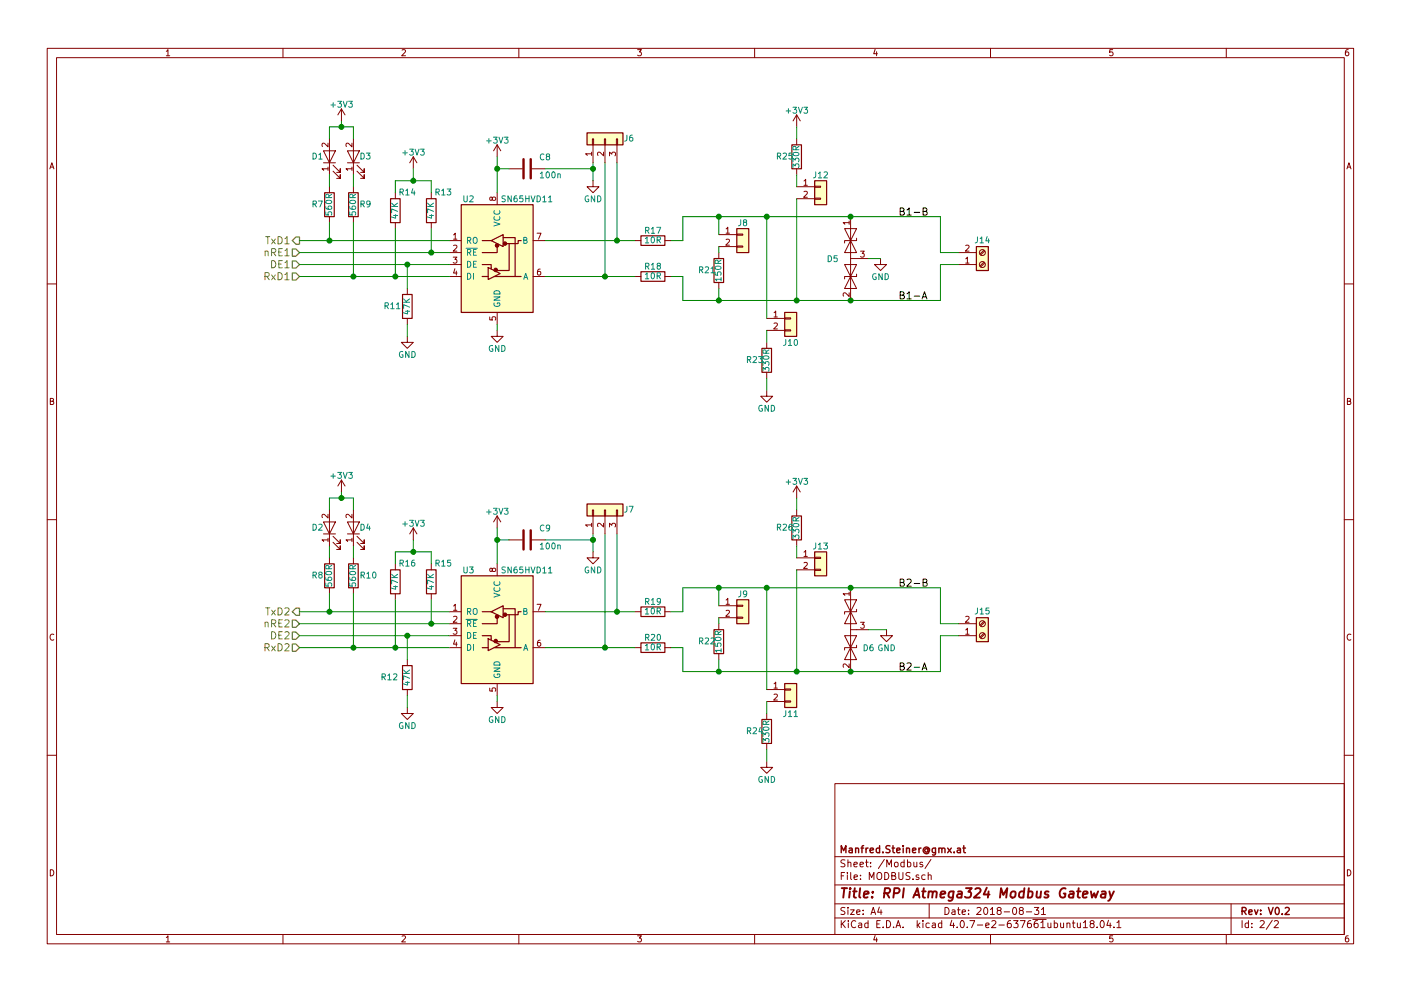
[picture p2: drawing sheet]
<svg xmlns="http://www.w3.org/2000/svg" width="297mm" height="210mm" viewBox="0 0 297 210" stroke-linecap="round" stroke-linejoin="round" font-family="sans-serif">
<g fill="none" stroke="#840000" stroke-width=".21">
<path d="M10 10.3h277v189.9h-277zM12 12.2h273v186.1h-273zM35.3 10.9l.3-.4v1.3M35.3 11.8h.7M60 10.3v1.9M85.2 10.6l.5-.1 .3 .4-.8 .9h.8M110 10.3v1.9M135.2 10.5h.8l-.4 .5 .3 .1 .1 .2-.1 .4-.2 .1-.5-.1M160 10.3v1.9M185.5 10.5l-.3 .9h.8M185.9 11v.8M210 10.3v1.9"/>
<path d="M235.9 10.5h-.6v.6h.6l.1 .5-.3 .2-.4-.1M260 10.3v1.9M285.9 10.5l-.4 .1-.2 .2-.1 .8 .3 .2 .4-.1 .1-.4-.1-.2-.4-.1-.3 .3M10.6 35.8l.4-1.3 .4 1.3M10.7 35.5h.6M68.6 32h2.5l-1.3 2.5zM68.6 34.5h2.5M69.5 35.8h-1.2l.3 .4M69.5 30.4v.8l-.9-.8-.3 .2 .1 .5M69.5 35.5v.7M69.8 29.5v7.6M69.8 39.6v1.3"/>
<path d="M70.6 36.3l1.5 1.5v-.7v.7h-.7M70.6 35l1.5 1.6v-.8v.8h-.7M72.4 23.1l-.8 1.3M72.4 23.1v2.5M72.4 23.1l.8 1.3M73.7 32h2.5l-1.3 2.5zM73.7 34.5h2.5M74.6 35.8h-1.2l.3 .4M74.6 30.4v.8l-.9-.8-.3 .2 .1 .5M74.6 35.5v.7M74.9 29.5v7.6M74.9 39.6v1.3"/>
<path d="M75.7 36.3l1.5 1.5v-.7v.7h-.7M75.7 35l1.5 1.6v-.8v.8h-.7M87.6 33.3l-.7 1.2M87.6 33.3v2.5M87.6 33.3l.8 1.2M105.4 30.7v2.6M105.4 30.7l-.8 1.3M105.4 30.7l.8 1.3M107.9 35.8h2.8M112.8 35.8h2.8M125.4 32.6h-1.2l.3 .4M125.4 32.3v.7"/>
<path d="M125.6 29.5h.3v1.2h-.3zM125.7 38.3v1.3h1.3l-1.3 1.3-1.2-1.3h1.2M125.7 30.7v3.8M128 32.3v.8l-.9-.8-.4 .2 .1 .5M128.1 29.5h.3v1.2h-.3zM128.3 30.7v3.8M129.2 33.1v-.8l.5 .4 .1-.4h.6l.1 .2-.1 .6M130.7 29.5h.2v1.2h-.2zM130.8 30.7v3.8M168.9 39.6h3.8M168.9 24.4v2.5M168.9 29.5v1.2"/>
<path d="M168.9 35.8v1.3M168.9 24.4l-.8 1.2M168.9 24.4l.8 1.2M170.5 38.4l.3-.4v1.3M170.5 39.3h.7M172.7 39.5h1.3v.2h-1.3zM285.6 35.8l.4-1.3 .4 1.3M285.7 35.5h.6M69.8 46v1.2M74.9 46v1.2M83.8 40.9v1.3M83.8 47.2v1.3"/>
<path d="M91.4 40.9v1.3M91.4 47.2v1.3M95.2 51h2.6M95.2 53.6h2.6M95.2 56.1h2.6M95.2 58.7h2.6M96.1 54.6h.8l-.5 .4 .4 .1v.6l-.2 .1-.5-.1M96.2 49.8l.3-.3v1.2M96.2 52.1l.4-.1 .3 .4-.8 .9h.8M96.2 50.7h.7M96.4 57l-.2 .9h.7M96.7 57.5v.9"/>
<path d="M104.4 42l.2-.2 .4 .1 .1 .1-.1 .5h-.4l-.2-.1-.2-.5h-.3v.5l.2 .1 .3-.2M105.4 40.9v2.5M106.7 50.4h.1M113 51h2.6M113 58.7h2.6M113.9 49.5h.8l-.5 1.2M114.5 57.1h-.3l-.2 .3-.1 .7 .3 .3 .4-.2-.1-.6h-.3l-.3 .2M134.6 51h1.3M134.6 58.7h1.3M141 51h1.2M141 58.7h1.2M152.4 53.6v1.3"/>
<path d="M152.4 59.9v1.3M152.4 49.8h3.8M152.4 52.3h3.8M153.9 48.6l.4-.4v1.3M153.9 50.8l.5-.1 .3 .4-.8 .9h.8M153.9 49.5h.8M156.2 52.2h1.3v.2h-1.3zM156.2 49.7h1.3v.2h-1.3zM168.9 42.2h3.8M170.5 40.7l.4-.1 .3 .3-.8 1h.8M172.7 42h1.3v.3h-1.3zM179.1 48.5h2.5l-2.5 5.1h2.5z"/>
<path d="M179.1 56.1l2.5 5.1h-2.5l2.5-5.1zM180 47.2h-1.2l.3 .4M180 46.9v.7M180.3 54.9h3.8M180.3 46v17.7M181.6 50.5v.5h-2.5v.6M181.6 58.2v.5h-2.5v.5M182.4 53.3h.8l-.4 .5 .4 .1v.5l-.2 .2-.6-.2M186.7 54.9v1.2h1.3l-1.3 1.3-1.3-1.3h1.3M203.2 53.6h3.8M203.2 56.1h3.8M204.7 54.9l.4-.3v1.2"/>
<path d="M204.7 52.1l.5-.1 .3 .4-.8 .9h.8M204.7 55.8h.8M208.6 53.1l-.9 .8M208.6 55.6l-.9 .9M208.8 53.3l-.9 .8M208.8 55.8l-.9 .8M10 60.2h2M86.4 71.4v1.2h1.2l-1.2 1.3-1.3-1.3h1.3M86.4 61.2v1.3M86.4 67.6v1.2M103.8 67.3v.6h.6v-.6h.6l.1 .1-.1 .5M105.4 70.1v1.3h1.3l-1.3 1.2-1.3-1.2h1.3"/>
<path d="M105.4 66.3v2.5M162.6 67.6h3.8M162.6 70.1h3.8M162.6 72.6v1.3M162.6 79v1.3M164.1 66.3l.4-.3v1.3M164.1 68.6l.5-.1 .2 .4-.8 .9h.8M164.1 67.3h.7M166.4 70h1.2v.2h-1.2zM166.4 67.4h1.2v.3h-1.2zM180 62.1v.8l-.9-.8-.3 .3 .1 .4M285 60.2h2"/>
<path d="M10.7 85.1h.5l.1-.5-.6-.1v1.3h.5l.2-.4-.3-.3M162.6 82.8v1.3h1.2l-1.2 1.2-1.3-1.2h1.3M285.7 85.1h.5l.1-.5-.6-.1v1.3h.5l.2-.4-.3-.3M10 110.3h2M68.6 110.7h2.5l-1.3 2.6zM68.6 113.3h2.5M69.5 114.5h-1.2l.3 .4M69.5 109.1v.8l-.9-.8-.3 .2 .1 .5M69.5 114.2v.7M69.8 108.2v7.6M69.8 118.4v1.2M70.6 115.1l1.5 1.5v-.8v.8h-.7"/>
<path d="M70.6 113.8l1.5 1.5v-.8v.8h-.7M72.4 101.8v2.6M72.4 101.8l-.8 1.3M72.4 101.8l.8 1.3M73.7 110.7h2.5l-1.3 2.6zM73.7 113.3h2.5M74.6 114.5h-1.2l.3 .4M74.6 109.1v.8l-.9-.8-.3 .2 .1 .5M74.6 114.2v.7M74.9 108.2v7.6M74.9 118.4v1.2M75.7 115.1l1.5 1.5v-.8v.8h-.7"/>
<path d="M75.7 113.8l1.5 1.5v-.8v.8h-.7M83.8 119.6v1.3M87.6 112v2.5M87.6 112l-.7 1.3M87.6 112l.8 1.3M91.4 119.6v1.3M105.4 109.5v2.5M105.4 119.6v2.6M105.4 109.5l-.8 1.2M105.4 109.5l.8 1.2M107.9 114.5h2.8M112.8 114.5h2.8"/>
<path d="M125.4 111.4h-1.2l.3 .3M125.4 111v.7M125.6 108.2h.3v1.3h-.3zM125.7 117.1v1.3h1.3l-1.3 1.2-1.2-1.2h1.2M125.7 109.5v3.8M128 111v.8l-.9-.8-.4 .2 .1 .5M128.1 108.2h.3v1.3h-.3zM128.3 109.5v3.8M129.2 111.8v-.8l.5 .4 .1-.3h.6l.1 .1-.1 .6M130.7 108.2h.2v1.3h-.2zM130.8 109.5v3.8M168.9 103.1v2.6"/>
<path d="M168.9 108.2v1.3M168.9 114.5v1.3M168.9 118.4h3.8M168.9 103.1l-.8 1.3M168.9 103.1l.8 1.3M170.5 117.1l.3-.3v1.3M170.5 119.4l.4-.1 .3 .4-.8 .9h.8M170.5 118.1h.7M172.7 118.2h1.3v.3h-1.3zM285 110.3h2M11.4 134.6a.58 .58 0 0 0-.8 .6 .58 .58 0 0 0 .8 .5M69.8 124.7v1.3"/>
<path d="M74.9 124.7v1.3M83.8 126v1.2M86.4 139.9v1.3M91.4 126v1.2M95.2 129.8h2.6M95.2 132.3h2.6M95.2 134.9h2.6M95.2 137.4h2.6M96.1 133.3h.8l-.5 .5 .4 .1v.5l-.2 .2-.5-.2M96.2 128.6l.3-.4v1.3M96.2 130.9l.4-.1 .3 .3-.8 .9h.8M96.2 129.5h.7"/>
<path d="M96.4 135.8l-.2 .9h.7M96.7 136.2v.9M104.4 120.8l.2-.3 .4 .1 .1 .2-.1 .4-.4 .1-.2-.1-.2-.6h-.3v.6l.2 .1 .3-.3M106.7 129.2h.1M113 129.8h2.6M113 137.4h2.6M113.9 128.2h.8l-.5 1.3M114.5 135.8l-.3 .1-.2 .2-.1 .7 .3 .3 .4-.1-.1-.6-.3-.1-.3 .2M134.6 129.8h1.3M134.6 137.4h1.3M141 129.8h1.2M141 137.4h1.2"/>
<path d="M152.4 132.3v1.3M152.4 138.7v1.2M152.4 128.5h3.8M152.4 131.1h3.8M153.9 127.3l.4-.4v1.3M153.9 129.6l.5-.1 .3 .3-.8 1h.8M153.9 128.2h.8M156.2 130.9h1.3v.3h-1.3zM156.2 128.4h1.3v.2h-1.3zM168.9 120.9h3.8M172.7 120.8h1.3v.2h-1.3zM179.1 127.2h2.5l-2.5 5.1h2.5z"/>
<path d="M179.1 134.9l2.5 5h-2.5l2.5-5zM180 126h-1.2l.3 .3M180 125.6v.7M180.3 124.7v17.8M180.3 133.6h3.8M181.6 129.3v.5h-2.5v.5M181.6 136.9v.5h-2.5v.5M182.4 132h.8l-.4 .5 .4 .1v.6l-.2 .1-.6-.1M188 133.6v1.3h1.2l-1.2 1.2-1.3-1.2h1.3M203.2 132.3h3.8M203.2 134.9h3.8M204.7 133.6l.4-.3v1.3"/>
<path d="M204.7 130.9l.5-.1 .3 .3-.8 .9h.8M204.7 134.6h.8M208.6 131.8l-.9 .9M208.6 134.4l-.9 .8M208.8 132l-.9 .8M208.8 134.5l-.9 .9M286.4 134.6a.58 .58 0 0 0-.8 .6 .58 .58 0 0 0 .8 .5M86.4 150.1v1.3h1.2l-1.2 1.2-1.3-1.2h1.3M86.4 146.3v1.3M103.8 146v.6l.6 .1v-.7h.6l.1 .2-.1 .5M105.4 148.8v1.3h1.3l-1.3 1.3-1.3-1.3h1.3M105.4 145v2.6"/>
<path d="M162.6 151.4v1.2M162.6 157.7v1.3M162.6 146.3h3.8M162.6 148.8h3.8M164.1 145.1l.4-.4v1.3M164.1 147.4l.5-.1 .2 .3-.8 .9h.8M164.1 146h.7M166.4 148.7h1.2v.3h-1.2zM166.4 146.2h1.2v.2h-1.2zM180 140.9v.8l-.9-.8-.3 .2 .1 .5M10 160.2h2M162.6 161.5v1.3h1.2l-1.2 1.3-1.3-1.3h1.3"/>
<path d="M177 166.3h108v32h-108zM285 160.2h2M10.7 184.5a.65 .65 0 0 1 .7 .7 .65 .65 0 0 1-.7 .6zM35.3 198.9l.3-.4v1.3M35.3 199.8h.7M60 198.3v1.9M85.2 198.6l.5-.1 .3 .4-.8 .9h.8M110 198.3v1.9M135.2 198.5h.8l-.4 .5 .3 .1 .1 .2-.1 .4-.2 .1-.5-.1M160 198.3v1.9M177 194.8h108M177 191.8h108"/>
<path d="M177 187.8h108M177 181.8h108M178.4 195.3v1.5M178.4 185.8h.5M178.6 196l.6 .8M179.1 185.1h-.7v1.5M179.1 192.6l-.5-.1-.3 .3 .1 .3 .7 .4v.4l-.2 .1-.6-.1M179.1 182.5l-.5-.1-.3 .3 .1 .3 .7 .4v.4l-.2 .1-.6-.1M179.2 195.3l-.8 .9M179.7 185.1v.2M179.7 185.6v1M179.8 192.5v.2"/>
<path d="M179.8 183.1l.2-.2 .4 .1v.9M179.8 182.4v1.5M179.8 193v1M179.9 195.3v.2M179.9 195.8v1M180.3 193h.8l-.8 1h.8M180.4 185.1v1.3l.2 .2M181.1 183.4l.7-.1-.1-.3-.4-.1-.2 .2v.7h.6M181.1 186.1l.7-.1-.1-.3-.4-.1-.2 .2 .1 .7h.5M181.4 195.5a.71 .71 0 0 0-1 .5 .71 .71 0 0 0 .8 .8l.2-.1M181.6 193.5l.7-.1v-.3l-.4-.1-.3 .2 .1 .7h.6M182.1 195.9h.6v.9"/>
<path d="M182.3 183.4l.8-.1-.1-.3-.4-.1-.3 .2 .1 .7h.6M182.4 186.5v.1M182.4 185.7v.1M182.7 196.2l-.7 .3 .2 .3 .5-.1M183 193.9v.1M183 193.1v.1M183.5 182.9h.6M183.7 182.4v1.3l.4 .2M184 195.9l-.4-.1-.3 .3 .1 .6 .2 .1 .4-.1M184 195.3v1.5M184.3 186.6v-1.5l.5 1.1 .5-1.1v1.5M184.6 183.8v.1"/>
<path d="M184.6 183v.1M184.7 194l.4-1.5 .5 1.5M184.8 193.6h.7M185.5 198.5l-.3 .9h.8M185.9 199v.8M185.9 196h.5M186 185.3l.3-.2a.53 .53 0 0 1 .6 .5v.5a.51 .51 0 0 1-.7 .4 1.05 1.05 0 0 1-.2-1.2zM186.4 192.5l-.3 1h.9M186.6 195.3h-.7v1.5h.7M186.8 193v1M187.2 196.7v.1M187.5 182.3l-1.3 2"/>
<path d="M187.6 185.1a.76 .76 0 0 1 .9 .8 .76 .76 0 0 1-.9 .7zM188 195.3a.76 .76 0 0 1 .8 .8 .76 .76 0 0 1-.8 .7zM188 183.9v-1.5l.5 1.1 .5-1.1v1.5M189.1 185.8l.7-.1v-.4l-.2-.2h-.5v1.5h.6l.2-.1v-.4l-.3-.3M189.5 196.7v.1M189.7 183.1l.2-.2 .4 .2 .1 .5-.1 .2-.4 .1-.2-.1zM190 196.8l.4-1.5 .6 1.5M190.1 196.4h.7M190.6 185.1v1.2l.3 .3h.3l.2-.3v-1.2M191.5 196.7v.1M191.7 183l-.4-.1-.3 .3 .1 .6 .2 .1 .4-.1M191.7 182.4v1.5"/>
<path d="M192.4 183l.4-.1 .3 .3-.1 .6h-.6M192.4 182.4v1.5M192.9 185.2l-.5-.1-.3 .3 .1 .3 .7 .3v.5l-.2 .1-.6-.1M193.6 186.5v.1M193.8 182.9v.9l.4 .1 .2-.1M194.4 182.9v1M194.5 195.3v1.5M194.6 196.3l.4 .5M194.8 185.7l-.4-.1-.2 .2 .1 .2 .5 .2v.3h-.6M195 195.8l-.5 .6M195.6 183l-.4-.1-.2 .2 .1 .3 .5 .1v.3h-.6M195.7 195.3v.2"/>
<path d="M195.7 195.8v1M196.1 185.7l-.4-.1-.3 .3 .1 .6 .2 .1 .4-.1M196.8 185.7l.2-.1 .4 .1v.9M196.8 185.1v1.5M197 191.8v3M197 195.9l-.4-.1-.3 .3 .1 .6 .2 .1 .4-.1M197.4 182.3l-1.3 2M197.7 195.9h.6v.9M198.3 196.2l-.7 .3 .2 .3 .5-.1M199.7 195.9l-.5-.1-.2 .3v.6l.2 .1 .5-.1M199.7 195.3v1.5M200.4 192.5a.76 .76 0 0 1 .8 .8 .76 .76 0 0 1-.8 .7z"/>
<path d="M201.8 195.2l-.4 1.1h1M201.9 193.1h.5l.1 .9M202.2 195.8v1M202.5 193.4l-.7 .3 .2 .3 .5-.1M202.9 196.7v.1M203 193h.6M203.2 192.5v1.3l.4 .2M203.8 195.4l.1-.1a.8 .8 0 0 1 .6 .8 .8 .8 0 0 1-.6 .7 .97 .97 0 0 1-.1-1.4zM204 193.5l.7-.1-.1-.3-.4-.1-.2 .2 .1 .7h.5M205.1 196.7v.1M205.4 193.9v.1M205.4 193.1v.1"/>
<path d="M205.6 195.3h1.1l-.7 1.5M207.1 192.7l.6-.2 .3 .5-.9 1h.9M207.2 196.3h1.2M208.7 192.7l.2-.2a.8 .8 0 0 1 .5 .8 .8 .8 0 0 1-.5 .7l-.3-.5zM209 196.3l.7-.1v-.3l-.5-.1-.2 .2 .1 .7h.6M210 193l.4-.5v1.5M210 194h.8M210 198.3v1.9M210.3 195.5l.6-.2 .3 .5-1 1h1M211.7 193.2l-.3-.3 .1-.2 .2-.2 .4 .1 .2 .2-.1 .2-.5 .2-.3 .3v.2l.3 .3h.3l.3-.3v-.2l-.3-.3M211.8 196.3h1.1M212.9 193.5h1.1"/>
<path d="M214.3 195.3l-.5 .1a1.11 1.11 0 0 0-.1 1.3l.4 .1 .3-.1v-.5l-.3-.3-.4 .1-.1 .2M214.8 192.7l.2-.2a.8 .8 0 0 1 .6 .8 .8 .8 0 0 1-.6 .7l-.3-.5zM214.9 195.3h.9l-.5 .6 .5 .1v.7l-.2 .1-.7-.1M216.3 195.3h1l-.6 1.5M216.4 193.2l-.3-.3 .1-.2 .2-.2 .4 .1 .2 .2-.1 .2-.5 .2-.3 .3 .1 .4 .2 .1h.3l.3-.3v-.2l-.3-.3M217.6 193.5h1.1M218.5 195.3l-.4 .1a1.11 1.11 0 0 0-.1 1.3l.4 .1 .2-.1 .1-.5-.3-.3-.4 .1-.2 .2M219 195.1h2.8M219.3 192.5h.9l-.5 .6 .5 .1v.7l-.2 .1-.7-.1M220 195.3l-.5 .1a1.11 1.11 0 0 0-.1 1.3l.4 .1 .2-.1 .1-.5-.3-.3-.4 .1-.1 .2M220.7 195.8l.4-.5v1.5M220.7 196.8h.8"/>
<path d="M220.8 193l.4-.5v1.5M220.8 194h.9M222.2 195.8v.9l.4 .1 .2-.1M222.8 195.8v1M223.5 195.9l.5-.1 .2 .3-.1 .6h-.6M223.5 195.3v1.5M224.9 195.8v.9l.4 .1 .2-.1M225.5 195.8v1M226.2 196l.2-.2 .4 .1v.9M226.2 195.8v1M227.4 195.8h.5M227.6 195.3v1.3l.3 .2"/>
<path d="M228.4 195.8l.1 .9 .4 .1 .2-.1M229.1 195.8v1M229.7 195.8l.4-.5v1.5M229.7 196.8h.9M231.4 196l-.3-.3 .1-.2 .2-.2 .4 .1 .2 .2-.1 .2-.5 .2-.3 .3v.2l.3 .3h.3l.3-.3v-.2l-.3-.3M232.6 196.7v.1M233.4 195.5l.2-.2a.8 .8 0 0 1 .5 .8 .8 .8 0 0 1-.5 .7l-.4-.5zM235 195.2l-.3 1.1h.9M235.4 195.8v1M235.9 198.5h-.6v.7l.6-.1 .1 .5-.3 .2-.4-.1M236.2 196.7v.1M236.8 195.8l.4-.5v1.5"/>
<path d="M236.8 196.8h.9M260 198.3v1.9M261 191.8v6.5M263.3 195.3v1.5M264.7 195.9l-.4-.1-.3 .3 .1 .6 .2 .1 .4-.1M264.7 195.3v1.5M265.4 196.7v.1M265.4 195.9v.1M267.2 195.5l.6-.2 .2 .5-.9 1h.9M269.7 195.2l-1.2 2M270.2 195.5l.6-.2 .2 .5-.9 1h.9M285.7 184.5a.65 .65 0 0 1 .7 .7 .65 .65 0 0 1-.7 .6z"/>
<path d="M285.9 198.5l-.4 .1-.2 .3-.1 .7 .3 .2 .4-.1 .1-.4-.1-.2-.4-.1-.3 .3"/>
<circle cx="208.3" cy="53.6" r=".63"/>
<circle cx="208.3" cy="56.1" r=".63"/>
<circle cx="208.3" cy="132.3" r=".63"/>
<circle cx="208.3" cy="134.9" r=".63"/>
</g>
<g fill="none" stroke="#840000" stroke-width=".3">
<path d="M181.4 179.9v1M182.5 179.9h.6M183.1 179.4l-.3 .2v1.3M183.6 179.9v1M184 179.9l-.4 .3M186.5 179.4v1.5M188.7 179.5l-.6-.1-.3 .3 .1 .3 .7 .4v.4l-.2 .1-.6-.1M189.1 179.9h.6M189.3 179.4v1.3l.4 .2M191.5 179.4v.2M191.5 179.9v1M192.2 179.9v1"/>
<path d="M194.8 179.9v1M195.3 179.9l-.5 .3M198.3 179.9v1.4l-.2 .1h-.4M199.1 179.9v1M200.9 179.9l.8 1M201.7 179.9l-.8 1M204.1 179.9h.6M204.3 179.4v1.3l.4 .2M178.4 180.9v-1.5l.5 1.1 .4-1.1v1.5M180.1 180h.5l.1 .9M180.7 180.3l-.7 .3 .2 .3 .5-.1M181.4 180.1l.2-.2 .4 .1v.9"/>
<path d="M184.5 180.4l.7-.1-.1-.3-.4-.1-.2 .2 .1 .7h.5M186.5 180l-.4-.1-.3 .3 .1 .6 .2 .1 .4-.1M187.2 180.8v.1M190.1 180.4l.7-.1v-.3l-.5-.1-.2 .2 .1 .7h.6M192.2 180.1l.2-.2 .4 .1v.9M193.5 180.4l.7-.1-.1-.3-.4-.1-.2 .2v.7h.6M196.7 180.2a.37 .37 0 0 0-.5-.1 .37 .37 0 0 0 0 .6 .37 .37 0 0 0 .5-.1M196.7 180.1v.5l.1 .1a.65 .65 0 0 0-.3-1 .65 .65 0 0 0-.8 .7 .71 .71 0 0 0 .5 .7 .71 .71 0 0 0 .7-.2M198.3 180l-.4-.1-.3 .3 .1 .6 .2 .1 .4-.1M199.1 180.1l.2-.2 .3 .1 .1 .9M199.7 180.1l.2-.2 .4 .1 .1 .9M202.3 180.8v.1"/>
<path d="M203 180h.6v.9M203.6 180.3l-.7 .3 .2 .3 .5-.1M263.3 193.3l.8-.1 .1-.2-.1-.3-.2-.2h-.6v1.5M263.7 193.3l.5 .7M264.8 193.5l.7-.1-.1-.3-.4-.1-.2 .2v.7h.6M266 193l.3 1 .4-1M267.3 193.9v.1M267.3 193.1v.1M268.9 192.5l.5 1.5 .5-1.5M270.5 192.7l.2-.2a.8 .8 0 0 1 .5 .8 .8 .8 0 0 1-.5 .7l-.3-.5zM271.9 193.9v.1M272.5 192.7l.6-.2 .3 .5-1 1h1"/>
</g>
<g fill="none" stroke="#840000" stroke-width=".41">
<path d="M178.5 188.4h1.1M179 188.4l-.2 2M180.2 189.1l-.2 1.3M180.3 188.4l-.1 .2 .2-.1-.1-.1-.1 .2M180.9 189.1h.7M181.2 188.4l-.2 1.8 .1 .1 .4 .1M182.4 188.4l-.2 1.8 .2 .2M183.2 189.8l.9-.2v-.4l-.6-.1-.3 .3v.9h.7M184.9 190.3v.1M185.1 189.2l-.1 .2-.1-.1 .2-.1-.1 .2M187.5 189.5l1-.1a.56 .56 0 0 0 .1-.9l-1-.1-.2 2M188 189.5l.5 .9"/>
<path d="M189.5 189.5l1-.1a.56 .56 0 0 0 .1-.9l-1-.1-.2 2M191.6 188.4l-.2 2M193.6 190.4l.9-2 .4 2M193.9 189.9h.9M195.5 189.1h.8M195.9 188.4l-.2 1.8v.1l.4 .1M196.9 189.3l.3-.2 .5 .1-.1 1.2M196.9 189.1l-.1 1.3M197.8 189.4a.52 .52 0 0 1 .8-.2l-.1 1.2M199.4 189.8l1-.2v-.4l-.6-.1-.3 .3-.1 .9h.8M202.2 189.1l-.3 1.8a.53 .53 0 0 1-.8 .1M202.2 189.2l-.2-.1a.67 .67 0 0 0-.8 .4v.8l.2 .1 .6-.1"/>
<path d="M203.1 189.2h.8l-.1 1.2M203.9 189.6l-.7 .1a.4 .4 0 0 0-.3 .3 .4 .4 0 0 0 .2 .4l.7-.1M204.8 188.4h1.2l-.7 .8a.48 .48 0 0 1 .6 .4l-.3 .7-.7 .1-.3-.1M206.8 188.6l.3-.2h.5l.2 .1 .1 .5-1.4 1.4h1.2M209.2 188.3l-.6 1.5h1.2M209.6 189.1l-.2 1.3M212 190.4l.2-2 .5 1.5 .9-1.5-.3 2M214.4 189.3l.3-.2 .6 .2v.8l-.4 .3-.6-.1zM217.1 189.2l-.2-.1a.67 .67 0 0 0-.8 .4v.8l.3 .1 .6-.1M217.2 188.4l-.2 2M218.1 189.2l.5-.1 .3 .2-.1 1a.67 .67 0 0 1-.9 0M218.1 188.4l-.2 2"/>
<path d="M219.9 189.1l-.1 1.2 .5 .1 .3-.1M220.7 189.1l-.1 1.3M222.3 189.2l-.5-.1-.3 .4 .3 .3 .4 .1 .1 .3-.1 .1h-.8M225.9 188.5a1.02 1.02 0 0 0-1.2 .7 1.02 1.02 0 0 0 .5 1.2l.6-.1 .1-.7h-.4M226.8 189.2h.8l-.1 1.2M227.6 189.6l-.7 .1a.4 .4 0 0 0-.3 .3 .4 .4 0 0 0 .2 .4l.7-.1M228.3 189.1h.8M228.7 188.4l-.2 1.8 .1 .1 .4 .1M229.6 189.8l1-.2-.1-.4-.6-.1-.3 .3v.9h.8M231.3 189.1l.2 1.3 .5-.9 .3 .9 .5-1.3M233.6 189.2h.8l-.1 1.2M234.4 189.6l-.7 .1a.4 .4 0 0 0-.3 .3 .4 .4 0 0 0 .2 .4l.7-.1"/>
<path d="M235.2 189.1l.3 1.3M236.2 189.1l-.9 1.8-.4 .2"/>
</g>
<g fill="#ffffc2" stroke="#ffffc2" stroke-width=".21">
<path d="M97.8 43.4h15.2v22.9h-15.2z"/>
<path d="M207 52.3h2.5v5.1h-2.5z"/>
<path d="M156.2 48.5h2.5v5.1h-2.5z"/>
<path d="M172.7 38.3h2.6v5.1h-2.6z"/>
<path d="M166.4 66.3h2.5v5.1h-2.5z"/>
<path d="M124.5 28.2h7.6v2.5h-7.6z"/>
<path d="M97.8 122.2h15.2v22.8h-15.2z"/>
<path d="M207 131.1h2.5v5h-2.5z"/>
<path d="M156.2 127.2h2.5v5.1h-2.5z"/>
<path d="M172.7 117.1h2.6v5.1h-2.6z"/>
<path d="M166.4 145h2.5v5.1h-2.5z"/>
<path d="M124.5 106.9h7.6v2.6h-7.6z"/>
</g>
<g fill="none" stroke="#840000" stroke-width=".25">
<path d="M124.5 28.2h7.6v2.5h-7.6zM167.9 30.7h2v5.1h-2zM172.7 38.3h2.6v5.1h-2.6zM68.8 40.9h2.1v5.1h-2.1zM73.9 40.9h2v5.1h-2zM82.8 42.2h2v5h-2zM90.4 42.2h2.1v5h-2.1zM97.8 43.4h15.2v22.9h-15.2zM102.2 56.1h1.9v.9M102.2 58.7h1.3M102.2 51h1.9M103.5 56.8l2.5 1.2-2.5 1.3z"/>
<path d="M104.1 51l2.6-1.2v2.5zM104.8 58.7h5.7M105.4 52.3v1.3h-3.2M106.7 50.4h2.5v8.3M107.9 51.7v5.7h-2.5M110.5 51h-.6v.7h-2.6M135.9 50h5.1v2.1h-5.1zM135.9 57.7h5.1v2h-5.1zM151.4 54.9h2v5h-2zM156.2 48.5h2.5v5.1h-2.5zM207 52.3h2.5v5.1h-2.5zM85.3 62.5h2.1v5.1h-2.1z"/>
<path d="M161.5 73.9h2.1v5.1h-2.1zM166.4 66.3h2.5v5.1h-2.5zM68.8 119.6h2.1v5.1h-2.1zM73.9 119.6h2v5.1h-2zM124.5 106.9h7.6v2.6h-7.6zM167.9 109.5h2v5h-2zM172.7 117.1h2.6v5.1h-2.6zM82.8 120.9h2v5.1h-2zM90.4 120.9h2.1v5.1h-2.1zM97.8 122.2h15.2v22.8h-15.2zM102.2 134.9h1.9v.6M102.2 137.4h1.3"/>
<path d="M102.2 129.8h1.9M103.5 135.5l2.5 1.3-2.5 1.2zM104.1 129.8l2.6-1.3v2.6zM104.1 135.5v.3M104.8 137.4h5.7M105.4 131.1v1.2h-3.2M106.7 129.2h2.5v8.2M107.9 130.4v5.7h-2.5M110.5 129.8h-.6v.6h-2.6M135.9 128.8h5.1v2h-5.1zM135.9 136.4h5.1v2h-5.1zM151.4 133.6h2v5.1h-2z"/>
<path d="M156.2 127.2h2.5v5.1h-2.5zM207 131.1h2.5v5h-2.5zM85.3 141.2h2.1v5.1h-2.1zM161.5 152.6h2.1v5.1h-2.1zM166.4 145h2.5v5.1h-2.5z"/>
</g>
<g fill="#840000" stroke="#840000" stroke-width=".25">
<circle cx="105.1" cy="57.3" r=".36"/>
<circle cx="105.4" cy="52.1" r=".36"/>
<circle cx="107.1" cy="51.7" r=".36"/>
<circle cx="105.1" cy="136" r=".36"/>
<circle cx="105.4" cy="130.8" r=".36"/>
<circle cx="107.1" cy="130.4" r=".36"/>
</g>
<g fill="none" stroke="#008484" stroke-width=".21">
<path d="M66.4 32.5a.64 .64 0 0 1 .7 .6 .64 .64 0 0 1-.7 .7zM67.6 32.8l.3-.3v1.3M67.6 33.8h.7M70.2 22.3h.9M70.6 21.8v1M71.6 21.5h.8l-.4 .5 .3 .1v.5l-.1 .2-.6-.2M72.8 21.5l.4 1.3 .4-1.3M73.9 21.5h.8l-.4 .5 .4 .1v.5l-.2 .2-.6-.2M76.5 32.5a.64 .64 0 0 1 .7 .6 .64 .64 0 0 1-.7 .7zM77.7 32.5h.8l-.5 .5 .4 .1v.5l-.2 .2-.5-.2M85.4 32.4h1M85.9 31.9v1"/>
<path d="M86.8 31.6h.8l-.4 .5 .4 .1v.6l-.2 .1-.6-.1M88 31.6l.4 1.3 .4-1.3M89.2 31.6h.7l-.4 .5 .4 .1v.6l-.2 .1-.5-.1M103.2 29.9h.9M103.7 29.4v1M104.6 29.1h.8l-.4 .5 .4 .1v.5l-.2 .2-.6-.2M105.8 29.1l.4 1.3 .4-1.3M106.9 29.1h.8l-.4 .5 .4 .1v.5l-.2 .2-.6-.2M114.6 36.8l.3-.3v1.2M114.6 37.7h.7M115.3 32.8a.56 .56 0 0 0-.8 .5 .56 .56 0 0 0 .8 .5M115.9 36.6l.2-.1a.67 .67 0 0 1 .4 .6 .67 .67 0 0 1-.4 .6l-.3-.4z"/>
<path d="M116.1 33.2l-.3-.2 .1-.2h.6v.3l-.6 .1-.1 .2 .1 .4 .2 .1h.2l.2-.2v-.4l-.2-.1M117.1 36.6l.2-.1a.67 .67 0 0 1 .4 .6 .67 .67 0 0 1-.4 .6l-.3-.4zM118.3 37l.1-.1 .3 .1 .1 .7M118.3 36.9v.8M132.9 28.7v1l-.5 .2M134.1 28.7h-.4l-.2 .3v.7l.2 .2 .4-.1v-.6h-.4l-.2 .2M164.8 33.1h.6l.1-.5-.7-.1v1.3M165.1 33.1l.4 .7M166 32.6l.5-.1 .3 .3-.8 1h.8M166.7 23.5h.9M167.2 23.1v.9M167.9 32.5h-.6v.6h.6v.5l-.2 .2-.4-.2"/>
<path d="M168.1 35.6v-.8l.5 .4 .1-.4h.6l.1 .2-.1 .6M168.1 34.3v-.8l.5 .5 .1-.4h.6l.1 .2-.1 .5M168.1 22.8h.8l-.4 .4 .4 .1v.6l-.2 .1-.6-.1M168.2 32.5a.76 .76 0 0 1 1.2 .3 .74 .74 0 0 1-1.3-.2zM168.8 31.8l-.1-.6-.5-.1-.1 .7h1.3M169.3 22.8l.4 1.2 .4-1.2M169.4 31.1l-.6 .4M170.4 22.8h.8l-.4 .4 .4 .1v.6l-.2 .1-.6-.1M172.9 36.5v1l-.4 .2M173.5 36.8l.4-.3v1.2M173.5 37.7h.7M174.7 36.6l.5-.1 .2 .3-.7 .9h.7"/>
<path d="M66.4 43.3l.6-.1v-.5l-.6-.1v1.3M66.7 43.3l.4 .6M67.5 42.6h.9l-.6 1.3M69.1 45v.6h.5v-.6h.6l.1 .2-.1 .4M69.1 43.8v.4l.3 .2h.7l.2-.2-.1-.4h-.6l-.1 .4 .3 .2M69.2 42.6a.69 .69 0 0 1 1.1 .3 .74 .74 0 0 1-1.2-.1zM69.7 41.9l-.1-.6h-.4l-.1 .6h1.2M70.3 41.2l-.6 .4M74.1 45v.6h.6v-.6h.6l.1 .2-.1 .4M74.1 43.8l.1 .4 .2 .2h.8l.2-.2-.1-.4h-.6l-.1 .4 .3 .2M74.2 42.7a.76 .76 0 0 1 1.2 .2 .74 .74 0 0 1-1.3-.1zM74.8 41.9l-.1-.6h-.5l-.1 .6h1.3"/>
<path d="M75.4 41.2l-.6 .4M76.5 43.3l.6-.1 .1-.5-.7-.1v1.3M76.8 43.3l.4 .6M78.5 43.2l-.3 .2h-.3l-.1-.7 .4-.1 .3 .3-.1 .7-.3 .3h-.2M83 43.8h1.3M83 43.1l.7 .7M83.4 45.7h.9M83.9 45.5v.8l-.9-.3M84.3 44.9l-1.3-.6v.9M84.3 43.1l-.7 .5M84.8 40.8l.6-.1 .1-.5-.7-.1v1.3M85.1 40.8l.4 .6"/>
<path d="M86 40.5l.4-.4v1.3M86 41.4h.7M87.5 40l-.3 .9h.8M87.8 40.5v.9M90.7 43.8h1.2M90.7 43.1l.7 .7M91.1 45.7h.8M91.5 45.5v.8l-.9-.3M91.9 44.9l-1.2-.6v.9M91.9 43.1l-.7 .5M92.4 40.8l.6-.1 .1-.5-.7-.1v1.3M92.7 40.8l.4 .6"/>
<path d="M93.6 40.5l.4-.4v1.3M93.6 41.4h.8M94.8 40.1h.8l-.5 .5 .4 .1v.5l-.1 .2-.6-.2M98.3 41.5v1.1l.3 .2h.2l.3-.2v-1.1M98.8 52.7h2.4M99.1 51l.6-.1 .1-.4-.7-.1v1.2M99.1 53.6l.6-.1 .1-.5-.7-.1v1.3M99.1 55.4a.64 .64 0 0 1 .7 .7 .64 .64 0 0 1-.7 .6zM99.1 58a.64 .64 0 0 1 .7 .6 .64 .64 0 0 1-.7 .7zM99.4 51l.4 .6M99.4 53.6l.4 .6M99.6 41.7l.5-.2 .2 .4-.8 .9h.8"/>
<path d="M100.4 50.5l.2-.1h.4l.2 .8a.42 .42 0 0 1-.3 .4 .42 .42 0 0 1-.4 0l-.2-.4zM100.4 53.5h.4M100.4 56h.4M100.4 58v1.3M101 52.9h-.6v1.3h.6M101 55.4h-.6v1.3h.6M104.7 47.1l1.3 .4-1.3 .4M104.8 46a.56 .56 0 0 0 .5 .7 .56 .56 0 0 0 .6-.7M104.8 44.7a.56 .56 0 0 0 .5 .8 .56 .56 0 0 0 .6-.8M107.1 41.6h-.6v.4a.54 .54 0 0 1 .6 .7l-.2 .1-.5-.1M108.4 41.5v1.3l-.7-1.3v1.3M109.6 41.5l-.4 .1-.2 .3v.7l.2 .2 .4-.1v-.6l-.4-.1-.2 .3"/>
<path d="M110.8 41.5h-.6v.6h.6v.6l-.1 .1-.5-.1M111 59.3l.5-1.3 .4 1.3M111 50.9l.7-.1v-.3l-.7-.1v1.2h.5l.3-.4-.3-.3M111.2 58.9h.6M111.5 41.5v1.3M111.5 42.1h.7M112.2 41.5v1.3M112.6 41.5l.4 1.3 .4-1.3M113.9 41.5a.64 .64 0 0 1 .7 .7 .64 .64 0 0 1-.7 .6zM115.1 41.9l.3-.4v1.3M115.1 42.8h.7M116.3 41.9l.4-.4v1.3"/>
<path d="M116.3 42.8h.7M124.8 41.6a.59 .59 0 0 0-.8 .6 .59 .59 0 0 0 .8 .5v-.4h-.2M126.1 41.5v1.3l-.7-1.3v1.3M126.7 41.5a.64 .64 0 0 1 .7 .7 .64 .64 0 0 1-.7 .6zM136.8 50.6l.4-.3v1.2M136.8 58.2l.4-.3v1.3M136.8 51.5h.7M136.8 59.2h.7M136.9 48.9l.6-.1v-.5l-.6-.1v1.3M136.9 56.5l.6-.1v-.4l-.6-.2v1.3M137.2 48.9l.4 .6M137.2 56.5l.4 .6"/>
<path d="M138.1 48.6l.4-.4v1.3M138.1 56.2l.4-.4v1.3M138.1 49.5h.7M138.1 57.1h.7M138.2 50.4l.1-.1a.67 .67 0 0 1 .5 .6 .67 .67 0 0 1-.5 .6l-.3-.5zM138.2 58l.1-.1a.67 .67 0 0 1 .5 .6 .67 .67 0 0 1-.5 .7l-.3-.5zM139.2 48.2h.9l-.6 1.3M139.3 50.9l.6-.1 .1-.4-.7-.1v1.2M139.3 58.5h.6l.1-.5-.7-.1v1.3M139.5 56.4l-.2-.2 .1-.3 .6 .1v.3l-.6 .1-.1 .2 .1 .4 .1 .1h.3l.2-.2v-.4l-.2-.1M139.6 50.9l.4 .6M139.6 58.5l.4 .7"/>
<path d="M148.3 57.3l.6-.1 .1-.5-.7-.1v1.3M148.6 57.3l.4 .6M149.5 56.7l.5-.1 .2 .4-.7 .9h.7M150.7 57l.4-.4v1.3M150.7 57.9h.8M151.6 57.7v.6l.6 .1v-.7h.6l.1 .2-.1 .5M151.7 56.6a.76 .76 0 0 1 1.2 .3 .74 .74 0 0 1-1.3-.1zM152.3 55.9l-.1-.6-.5-.1-.1 .7h1.3M152.9 59.3h-1.3l.4 .3M152.9 58.9v.7M152.9 55.2l-.6 .4M157 46.6v1.1l-.4 .2"/>
<path d="M157.8 47.2l-.2-.3 .1-.2h.6v.3l-.6 .2-.1 .2 .1 .4 .1 .1h.3l.2-.3v-.3l-.2-.1M175.6 54.2a.64 .64 0 0 1 .7 .7 .64 .64 0 0 1-.7 .6zM177.5 54.2h-.6l-.1 .6h.7v.6l-.2 .1-.5-.1M185.7 58.1a.59 .59 0 0 0-.7 .6 .59 .59 0 0 0 .7 .6l.1-.5h-.3M187 58.1v1.2l-.7-1.2v1.2M187.7 58.1a.64 .64 0 0 1 .7 .6 .64 .64 0 0 1-.7 .6zM207.2 50.3v1l-.4 .2M207.8 50.6l.4-.3v1.2M207.8 51.5h.7M209.3 50.2l-.3 .9h.8M209.6 50.7v.8M81.6 64.9l.6-.1 .1-.5-.7-.1v1.3"/>
<path d="M81.9 64.9l.4 .6M82.9 64.6l.3-.4v1.3M82.9 65.5h.7M84.1 64.6l.3-.4v1.3M84.1 65.5h.7M85.4 74.6a.59 .59 0 0 0-.7 .6 .59 .59 0 0 0 .7 .6v-.5h-.2M85.6 64.1h1.2M85.6 63.4l.7 .7M86 66h.8M86.4 65.9v.7l-.9-.3M86.7 74.6v1.2l-.7-1.2v1.2M86.8 65.2l-1.2-.6v.9"/>
<path d="M86.8 63.4l-.7 .6M87.3 74.6a.64 .64 0 0 1 .7 .6 .64 .64 0 0 1-.7 .6zM104.4 73.3a.59 .59 0 0 0-.7 .6 .59 .59 0 0 0 .7 .6l.1-.5h-.2M104.7 63h1.3l-1.3 .7h1.3M104.8 64.3a.59 .59 0 0 0 .5 .7 .59 .59 0 0 0 .6-.7h-.5v.2M104.9 61.8a.67 .67 0 0 1 .8-.1 .67 .67 0 0 1 .3 .7h-1.3zM105.8 73.3v1.3l-.7-1.3v1.3M106.4 73.3a.64 .64 0 0 1 .7 .6 .64 .64 0 0 1-.7 .7zM158.5 76.3l.6-.1v-.4l-.6-.1v1.2M158.8 76.3l.4 .6M159.7 75.8l.5-.1 .2 .3-.8 .9h.8M160.8 75.7h.8l-.4 .4 .4 .1v.6l-.2 .1-.6-.1"/>
<path d="M161.8 78.7v-.8l.5 .5 .1-.4h.5l.1 .2-.1 .5M161.8 77.5v-.8l.5 .5 .1-.4h.5l.1 .2-.1 .5M161.8 75.7a.76 .76 0 0 1 1.2 .2 .74 .74 0 0 1-1.2-.1zM162.4 74.9v-.6h-.5l-.1 .6h1.2M163 74.2l-.6 .4M166.6 72l-.1 1.1-.4 .2M167.2 72.4l.3-.4v1.3M167.2 73.3h.7M168.5 72.1l.2-.1a.67 .67 0 0 1 .4 .7 .67 .67 0 0 1-.4 .6l-.3-.5zM161.6 86a.59 .59 0 0 0-.7 .6 .59 .59 0 0 0 .7 .6v-.5h-.2M162.9 86v1.3l-.7-1.3v1.3M163.5 86a.64 .64 0 0 1 .7 .6 .64 .64 0 0 1-.7 .7z"/>
<path d="M66.4 111.2a.64 .64 0 0 1 .7 .7 .64 .64 0 0 1-.7 .6zM67.6 111.3l.5-.1 .2 .4-.8 .9h.8M70.2 101h.9M70.3 120l-.6 .4M70.6 100.5v1M71.6 100.2h.8l-.4 .5 .3 .1v.6l-.1 .1-.6-.1M72.8 100.2l.4 1.3 .4-1.3M73.9 100.2h.8l-.4 .5 .4 .1v.6l-.2 .1-.6-.1M75.4 120l-.6 .4M76.5 111.2a.64 .64 0 0 1 .7 .7 .64 .64 0 0 1-.7 .6zM78 111.1l-.3 1h.8M78.3 111.6v.9"/>
<path d="M84.8 119.5l.6-.1 .1-.5-.7-.1v1.3M85.1 119.5l.4 .6M85.4 111.2h1M85.9 110.7v1M86 119.2l.4-.4v1.3M86.8 110.4h.8l-.4 .5 .4 .1v.5l-.2 .2-.6-.2M87.8 118.8l-.3 .1-.2 .2-.1 .8 .3 .2 .4-.1-.1-.6-.3-.1-.3 .3M88 110.4l.4 1.3 .4-1.3M89.2 110.4h.7l-.4 .5 .4 .1v.5l-.2 .2-.5-.2M92.4 119.5l.6-.1 .1-.5-.7-.1v1.3M92.7 119.5l.4 .6M93.6 119.2l.4-.4v1.3"/>
<path d="M95.5 118.8h-.6v.6h.6v.6l-.1 .1-.5-.1M103.2 108.6h.9M103.7 108.1v1M104.6 107.8h.8l-.4 .5 .4 .1v.6l-.2 .1-.6-.1M105.8 107.8l.4 1.3 .4-1.3M106.9 107.8h.8l-.4 .5 .4 .1v.6l-.2 .1-.6-.1M114.6 115.6l.3-.4v1.3M114.6 116.5h.7M115.3 111.5a.56 .56 0 0 0-.8 .5 .56 .56 0 0 0 .8 .5M115.9 115.3l.2-.1a.67 .67 0 0 1 .4 .6 .67 .67 0 0 1-.4 .7l-.3-.5zM116.5 111.9l-.2 .3-.4-.1v-.6l.4-.1 .2 .2v.8l-.3 .3h-.3M117.1 115.3l.2-.1a.67 .67 0 0 1 .4 .6 .67 .67 0 0 1-.4 .7l-.3-.5z"/>
<path d="M118.3 115.7l.1-.1 .3 .1 .1 .8M118.3 115.6v.9M132.9 107.4v1.1l-.5 .2M133.4 107.4h.8l-.5 1.3M164.8 111.9l.6-.1 .1-.5-.7-.1v1.3M165.1 111.9l.4 .6M166 111.3l.5-.1 .3 .4-.8 .9h.8M166.7 102.3h.9M167.2 101.8v1M167.8 111.2l-.3 .1-.2 .2v.7l.2 .3 .4-.1-.1-.6-.3-.1-.2 .2M168.1 114.3v-.8l.5 .4 .1-.3h.6l.1 .1-.1 .6M168.1 113.1v-.8l.5 .4 .1-.4h.6l.1 .2-.1 .6"/>
<path d="M168.1 101.5h.8l-.4 .5 .4 .1v.5l-.2 .2-.6-.2M168.2 111.2a.76 .76 0 0 1 1.2 .3 .74 .74 0 0 1-1.3-.1zM168.8 110.5l-.1-.6-.5-.1-.1 .7h1.3M169.3 101.5l.4 1.3 .4-1.3M169.4 109.8l-.6 .4M170.4 101.5h.8l-.4 .5 .4 .1v.5l-.2 .2-.6-.2M172.9 115.2v1.1l-.4 .2M173.5 115.6l.4-.4v1.3M173.5 116.5h.7M174.7 115.2h.7l-.4 .5 .4 .1v.6l-.2 .1-.5-.1M66.4 122h.6v-.5l-.6-.1v1.3M66.7 122l.4 .7"/>
<path d="M67.8 121.9l-.2-.2 .1-.3 .5 .1v.3l-.5 .2-.1 .2v.3l.2 .2h.3l.2-.3-.1-.4-.1-.1M69.1 123.7v.6l.5 .1v-.7h.6l.1 .2-.1 .5M69.1 122.6v.3l.3 .2 .7 .1 .2-.3-.1-.4-.6 .1-.1 .3 .3 .3M69.1 121.4a.76 .76 0 0 1 1.2 .3 .74 .74 0 0 1-1.2-.2zM69.7 120.7l-.1-.6-.4-.1-.1 .7h1.2M74.1 123.7v.6l.6 .1v-.7h.6l.1 .2-.1 .5M74.1 122.6l.1 .3 .2 .2 .8 .1 .2-.3-.1-.4-.6 .1-.1 .3 .3 .3M74.2 121.4a.76 .76 0 0 1 1.2 .3 .74 .74 0 0 1-1.3-.2zM74.8 120.7l-.1-.6-.5-.1-.1 .7h1.3M76.6 122h.6v-.5l-.6-.1v1.3M76.9 122l.4 .7M77.8 121.7l.3-.3v1.3"/>
<path d="M77.8 122.7h.7M79.1 121.5l.2-.1a.67 .67 0 0 1 .4 .6 .67 .67 0 0 1-.4 .7l-.3-.5zM83 122.5h1.3M83 121.8l.7 .7M83.4 124.5h.9M83.9 124.3v.7l-.9-.2M84.3 123.6l-1.3-.5v.8M84.3 121.8l-.7 .6M86 120.1h.7M90.7 122.5h1.2M90.7 121.8l.7 .7M91.1 124.5h.8"/>
<path d="M91.5 124.3v.7l-.9-.2M91.9 123.6l-1.2-.5v.8M91.9 121.8l-.7 .6M93.6 120.1h.8M98.3 120.3v1l.3 .3h.2l.3-.3v-1M98.8 131.4h2.4M99.1 129.8l.6-.1 .1-.5-.7-.1v1.3M99.1 132.3l.6-.1 .1-.5-.7-.1v1.3M99.1 134.2a.64 .64 0 0 1 .7 .6 .64 .64 0 0 1-.7 .7zM99.1 136.7a.64 .64 0 0 1 .7 .7 .64 .64 0 0 1-.7 .6zM99.4 129.8l.4 .6M99.4 132.3l.4 .6"/>
<path d="M99.5 120.3h.8l-.4 .5 .4 .1v.5l-.2 .2-.6-.2M100.4 129.3l.2-.2 .4 .1 .2 .7a.42 .42 0 0 1-.3 .4 .42 .42 0 0 1-.4 0l-.2-.4zM100.4 136.7v1.3M100.4 132.2h.4M100.4 134.8h.4M101 131.6h-.6v1.3h.6M101 134.2h-.6v1.3h.6M104.7 125.9l1.3 .4-1.3 .4M104.8 124.7a.56 .56 0 0 0 .5 .8 .56 .56 0 0 0 .6-.8M104.8 123.4a.56 .56 0 0 0 .5 .8 .56 .56 0 0 0 .6-.8M107.1 120.3h-.6v.5a.54 .54 0 0 1 .6 .6l-.2 .2-.5-.1M108.4 120.3v1.3l-.7-1.3v1.3"/>
<path d="M109.6 120.3h-.4l-.2 .3v.7l.2 .3 .4-.2v-.6h-.4l-.2 .2M110.8 120.3h-.6v.6h.6v.5l-.1 .2-.5-.2M111 138l.5-1.3 .4 1.3M111 129.7l.7-.1v-.4l-.7-.1v1.3h.5l.3-.5-.3-.2M111.2 137.6h.6M111.5 120.3v1.3M111.5 120.9h.7M112.2 120.3v1.3M112.6 120.3l.4 1.3 .4-1.3M113.9 120.3a.64 .64 0 0 1 .7 .6 .64 .64 0 0 1-.7 .7zM115.1 120.6l.3-.3v1.3M115.1 121.6h.7"/>
<path d="M116.3 120.6l.4-.3v1.3M116.3 121.6h.7M124.8 120.3a.59 .59 0 0 0-.8 .6 .59 .59 0 0 0 .8 .6v-.5h-.2M126.1 120.3v1.3l-.7-1.3v1.3M126.7 120.3a.64 .64 0 0 1 .7 .6 .64 .64 0 0 1-.7 .7zM136.8 129.4l.4-.4v1.3M136.8 137l.4-.4v1.3M136.8 130.3h.7M136.8 137.9h.7M136.9 127.6h.6v-.5l-.6-.1v1.2M136.9 135.2h.6v-.5l-.6-.1v1.3M137.2 127.6l.4 .6"/>
<path d="M137.2 135.2l.4 .7M138.1 127.3l.4-.3v1.2M138.1 134.7l.5-.1 .2 .3-.8 1h.8M138.1 128.2h.7M138.2 129.1l.1-.1a.67 .67 0 0 1 .5 .6 .67 .67 0 0 1-.5 .7l-.3-.5zM138.2 136.7l.1-.1a.67 .67 0 0 1 .5 .7 .67 .67 0 0 1-.5 .6l-.3-.5zM139.3 129.7l.6-.1 .1-.5-.7-.1v1.3M139.3 137.3l.6-.1 .1-.5-.7-.1v1.3M139.4 134.7l.2-.1a.67 .67 0 0 1 .4 .6 .67 .67 0 0 1-.4 .7l-.3-.5zM139.6 129.7l.4 .6M139.6 137.3l.4 .6M140 127.5l-.2 .3-.4-.1v-.6l.4-.1 .2 .2v.7l-.3 .3h-.3"/>
<path d="M148.3 136l.6-.1 .1-.4-.7-.1v1.2M148.6 136l.4 .6M149.5 135.5l.5-.1 .2 .3-.7 .9h.7M150.7 135.5l.5-.1 .3 .3-.8 .9h.8M151.6 136.5v.6h.6v-.6h.6l.1 .1-.1 .5M151.7 135.4a.76 .76 0 0 1 1.2 .2 .74 .74 0 0 1-1.3-.1zM152.3 134.6l-.1-.6h-.5l-.1 .6h1.3M152.9 138h-1.3l.4 .3M152.9 137.6v.7M152.9 133.9l-.6 .4M157 125.4v1l-.4 .2M158.3 125.9l-.2 .3-.4-.1v-.6l.4-.1 .2 .2v.7l-.3 .3h-.3"/>
<path d="M183.2 136.8a.64 .64 0 0 1 .7 .6 .64 .64 0 0 1-.7 .7zM185 136.8h-.3l-.2 .3-.1 .7 .3 .3 .4-.2-.1-.6h-.3l-.3 .2M187 136.8a.59 .59 0 0 0-.7 .6 .59 .59 0 0 0 .7 .6v-.5h-.2M188.3 136.8v1.3l-.7-1.3v1.3M188.9 136.8a.64 .64 0 0 1 .7 .6 .64 .64 0 0 1-.7 .7zM207.2 129v1.1l-.4 .2M207.8 129.4l.4-.4v1.3M207.8 130.3h.7M209.7 129h-.6l-.1 .6h.7v.5l-.2 .2-.5-.2M81 143.6h.6l.1-.5-.7-.1v1.2M81.3 143.6l.4 .6M82.2 143.3l.4-.3v1.2"/>
<path d="M82.2 144.2h.7M83.4 143.1l.5-.1 .3 .3-.8 .9h.8M85.4 153.4a.59 .59 0 0 0-.7 .5 .59 .59 0 0 0 .7 .6v-.5h-.2M85.6 142.9h1.2M85.6 142.2l.7 .7M86 144.8h.8M86.4 144.6v.8l-.9-.3M86.7 153.3v1.3l-.7-1.3v1.3M86.8 143.9l-1.2-.5v.8M86.8 142.2l-.7 .5M87.3 153.3a.64 .64 0 0 1 .7 .6 .64 .64 0 0 1-.7 .7zM104.4 152.1a.59 .59 0 0 0-.7 .6 .59 .59 0 0 0 .7 .5l.1-.5h-.2"/>
<path d="M104.7 141.7h1.3l-1.3 .7h1.3M104.8 143a.59 .59 0 0 0 .5 .8 .59 .59 0 0 0 .6-.8h-.5v.2M104.8 140.6a.69 .69 0 0 1 .8-.2 .69 .69 0 0 1 .4 .7h-1.3zM105.8 152v1.3l-.7-1.3v1.3M106.4 152a.64 .64 0 0 1 .7 .7 .64 .64 0 0 1-.7 .6zM158.5 155.1l.6-.1v-.5l-.6-.1v1.3M158.8 155.1l.4 .6M159.7 154.5l.5-.1 .2 .4-.8 .9h.8M161.2 154.3l-.3 .9h.8M161.5 154.8v.9M161.8 157.5v-.8l.5 .4 .1-.4h.5l.1 .2-.1 .6M161.8 156.3v-.8l.5 .4 .1-.4h.5l.1 .2-.1 .6"/>
<path d="M161.8 154.4a.76 .76 0 0 1 1.2 .3 .74 .74 0 0 1-1.2-.1zM162.4 153.7v-.6l-.5-.1-.1 .7h1.2M163 153l-.6 .4M166.6 150.8l-.1 1-.4 .2M167.2 151.1l.3-.3v1.2M167.2 152h.7M168.4 151.1l.3-.3v1.2M168.4 152h.7M161.6 164.8a.59 .59 0 0 0-.7 .6 .59 .59 0 0 0 .7 .5v-.5h-.2M162.9 164.7v1.3l-.7-1.3v1.3M163.5 164.7a.64 .64 0 0 1 .7 .7 .64 .64 0 0 1-.7 .6z"/>
</g>
<g fill="none" stroke="#848400" stroke-width=".21">
<path d="M56.2 58.6h.7l.2-.3-.1-.3-.2-.2h-.6v1.6M56.2 53.4l.1-.1a.36 .36 0 0 1 .6 .2v.8M56.2 53.3v1M56.3 50.2h.9M56.6 58.6l.5 .8M56.8 50.2v1.5M57.6 55.3a.77 .77 0 0 1 .9 .8 .77 .77 0 0 1-.9 .7zM57.6 53.6l.7-.1 .2-.2-.1-.4-.2-.1h-.6v1.5M57.6 58.3l.8 1.1M57.6 50.7l.8 1M58 53.6l.5 .7M58.4 58.3l-.8 1.1"/>
<path d="M58.4 50.7l-.8 1M59 57.8a.77 .77 0 0 1 .8 .8 .77 .77 0 0 1-.8 .8zM59 50.2a.77 .77 0 0 1 .8 .8 .77 .77 0 0 1-.8 .7zM59.1 56h.5M59.1 53.5h.5M59.8 55.3h-.7v1.5h.7M59.8 52.8h-.7v1.5h.7M60.4 58.3l.5-.5v1.6M60.4 55.7l.5-.4v1.5M60.4 53.2l.5-.4v1.5M60.4 50.6l.5-.4v1.5M60.4 59.4h.9"/>
<path d="M60.4 56.8h.9M60.4 54.3h.9M60.4 51.7h.9M56.2 137.4l.7-.1 .2-.2-.1-.4-.2-.1h-.6v1.5M56.2 132.2l.1-.1a.36 .36 0 0 1 .6 .1v.8M56.2 132v1M56.3 129h.9M56.6 137.4l.5 .7M56.8 129v1.5M57.6 134a.77 .77 0 0 1 .9 .8 .77 .77 0 0 1-.9 .8zM57.6 132.3l.7-.1 .2-.2-.1-.4-.2-.1h-.6v1.5M57.6 137.1l.8 1"/>
<path d="M57.6 129.5l.8 1M58 132.3l.5 .7M58.4 137.1l-.8 1M58.4 129.5l-.8 1M59 136.6a.77 .77 0 0 1 .8 .7 .77 .77 0 0 1-.8 .8zM59 129a.77 .77 0 0 1 .8 .7 .77 .77 0 0 1-.8 .8zM59.1 134.8h.5M59.1 132.2h.5M59.8 134h-.7v1.6h.7M59.8 131.5h-.7v1.5h.7M60.4 136.7l.6-.1 .3 .4-.9 1.1h.9M60.4 134.2l.6-.2 .3 .5-.9 1.1h.9"/>
<path d="M60.4 131.6l.6-.1 .3 .4-.9 1.1h.9M60.4 129.1l.6-.1 .3 .4-.9 1.1h.9"/>
</g>
<path d="M62 57.9h.7l.8 .8-.8 .7h-.7zM62 55.4h.7l.8 .7-.8 .8h-.7zM62 52.8h.7l.8 .8-.8 .8h-.7zM62 51l.7-.7h.8v1.5h-.8zM62 136.6h.7l.8 .8-.8 .8h-.7zM62 134.1h.7l.8 .8-.8 .7h-.7zM62 131.6h.7l.8 .7-.8 .8h-.7zM62 129.8l.7-.8h.8v1.6h-.8z" fill="none" stroke="#848400" stroke-width=".25"/>
<path d="M111 33.8v4M112.5 33.8v4M111 112.5v4.1M112.5 112.5v4.1" fill="none" stroke="#840000" stroke-width=".51"/>
<g fill="none" stroke="#008400" stroke-width=".21">
<path d="M69.8 29.5v-2.6h5.1v2.6M69.8 37.1v2.5M72.4 25.6v1.3M74.9 37.1v2.5M87.6 35.8v2.5M105.4 33.3v7.6M105.4 35.8h2.5M115.6 35.8h10.1M125.7 34.5v3.8M128.3 34.5v24.2M130.8 34.5v16.5M168.9 26.9v2.6"/>
<path d="M168.9 37.1v2.5M63.5 56.1h31.7M63.5 53.6h31.7M63.5 51h31.7M63.5 58.7h31.7M69.8 47.2v3.8M74.9 47.2v11.5M83.8 40.9v-2.6h7.6v2.6M83.8 48.5v10.2M86.4 56.1v5.1M91.4 48.5v5.1M115.6 51h19"/>
<path d="M115.6 58.7h19M142.2 51h2.6v-5h54.6v7.6h3.8M152.4 46v3.8M152.4 52.3v1.3M162.6 46v21.6M168.9 42.2v21.5M184.1 54.9h2.6M203.2 56.1h-3.8v7.6h-54.6v-5h-2.6M86.4 68.8v2.6M105.4 68.8v1.3M152.4 61.2v2.5M162.6 70.1v2.5"/>
<path d="M162.6 80.3v2.5M69.8 108.2v-2.5h5.1v2.5M69.8 115.8v2.6M72.4 104.4v1.3M74.9 115.8v2.6M83.8 119.6v-2.5h7.6v2.5M87.6 114.5v2.6M105.4 112v7.6M105.4 114.5h2.5M115.6 114.5h10.1M125.7 113.3v3.8M128.3 113.3v24.1"/>
<path d="M130.8 113.3v16.5M168.9 105.7v2.5M168.9 115.8v2.6M63.5 137.4h31.7M63.5 134.9h31.7M63.5 132.3h31.7M63.5 129.8h31.7M69.8 126v3.8M74.9 126v11.4M83.8 127.2v10.2M86.4 134.9v5M91.4 127.2v5.1"/>
<path d="M115.6 137.4h19M115.6 129.8h19M142.2 129.8h2.6v-5.1h54.6v7.6h3.8M152.4 124.7v3.8M152.4 131.1v1.2M152.4 139.9v2.6M162.6 124.7v21.6M168.9 120.9v21.6M184.1 133.6h3.9M203.2 134.9h-3.8v7.6h-54.6v-5.1h-2.6M86.4 147.6v2.5M105.4 147.6v1.2"/>
<path d="M162.6 148.8v2.6M162.6 159v2.5"/>
</g>
<g fill="#008400" stroke="#008400" stroke-width=".25">
<circle cx="180.3" cy="46" r=".51"/>
<circle cx="180.3" cy="63.7" r=".51"/>
<circle cx="152.4" cy="46" r=".51"/>
<circle cx="152.4" cy="63.7" r=".51"/>
<circle cx="168.9" cy="63.7" r=".51"/>
<circle cx="162.6" cy="46" r=".51"/>
<circle cx="130.8" cy="51" r=".51"/>
<circle cx="128.3" cy="58.7" r=".51"/>
<circle cx="125.7" cy="35.8" r=".51"/>
<circle cx="105.4" cy="35.8" r=".51"/>
<circle cx="91.4" cy="53.6" r=".51"/>
<circle cx="86.4" cy="56.1" r=".51"/>
<circle cx="74.9" cy="58.7" r=".51"/>
<circle cx="69.9" cy="51" r=".51"/>
<circle cx="180.3" cy="124.7" r=".51"/>
<circle cx="180.3" cy="142.5" r=".51"/>
<circle cx="152.4" cy="124.7" r=".51"/>
<circle cx="152.4" cy="142.5" r=".51"/>
<circle cx="168.9" cy="142.5" r=".51"/>
<circle cx="162.6" cy="124.7" r=".51"/>
<circle cx="130.8" cy="129.8" r=".51"/>
<circle cx="128.3" cy="137.4" r=".51"/>
<circle cx="125.7" cy="114.5" r=".51"/>
<circle cx="105.4" cy="114.5" r=".51"/>
<circle cx="91.4" cy="132.3" r=".51"/>
<circle cx="86.4" cy="134.9" r=".51"/>
<circle cx="74.9" cy="137.4" r=".51"/>
<circle cx="69.9" cy="129.8" r=".51"/>
<circle cx="72.4" cy="26.9" r=".51"/>
<circle cx="72.4" cy="105.7" r=".51"/>
<circle cx="83.8" cy="58.7" r=".51"/>
<circle cx="87.6" cy="38.3" r=".51"/>
<circle cx="83.8" cy="137.4" r=".51"/>
<circle cx="87.6" cy="117.1" r=".51"/>
</g>
<g fill="none" stroke="#000" stroke-width=".21">
<path d="M190.9 44.9l.6-.1 .2-.3-.1-.2-.7-.2v1.5h.5l.3-.1v-.4l-.3-.2M192.3 44.5l.5-.4v1.5M192.3 45.6h.9M193.8 45.1h1.2M195.7 44.9l.7-.1 .1-.3-.1-.2-.7-.2v1.5h.6l.2-.1 .1-.4-.4-.2M190.9 62.6h.6l.2-.3-.1-.3-.7-.1v1.5h.5l.3-.1v-.4l-.3-.3M192.3 62.3l.5-.4v1.5M192.3 63.4h.9M193.8 62.8h1.2M195.5 63.4l.5-1.5 .5 1.5M195.6 63h.8M190.9 123.6l.6-.1 .2-.2-.1-.3-.7-.1v1.5h.5l.3-.2v-.3l-.3-.3"/>
<path d="M192.3 123l.6-.1 .3 .4-.9 1.1h.9M193.8 123.8h1.2M195.7 123.6l.7-.1 .1-.2-.1-.3-.7-.1v1.5h.6l.3-.3v-.2l-.4-.3M190.9 141.4l.6-.1 .2-.2-.1-.3-.7-.2v1.6h.5l.3-.2v-.3l-.3-.3M192.3 140.8l.6-.2 .3 .5-.9 1.1h.9M193.8 141.6h1.2M195.5 142.2l.5-1.6 .5 1.6M195.6 141.7h.8"/>
</g>
</svg>
